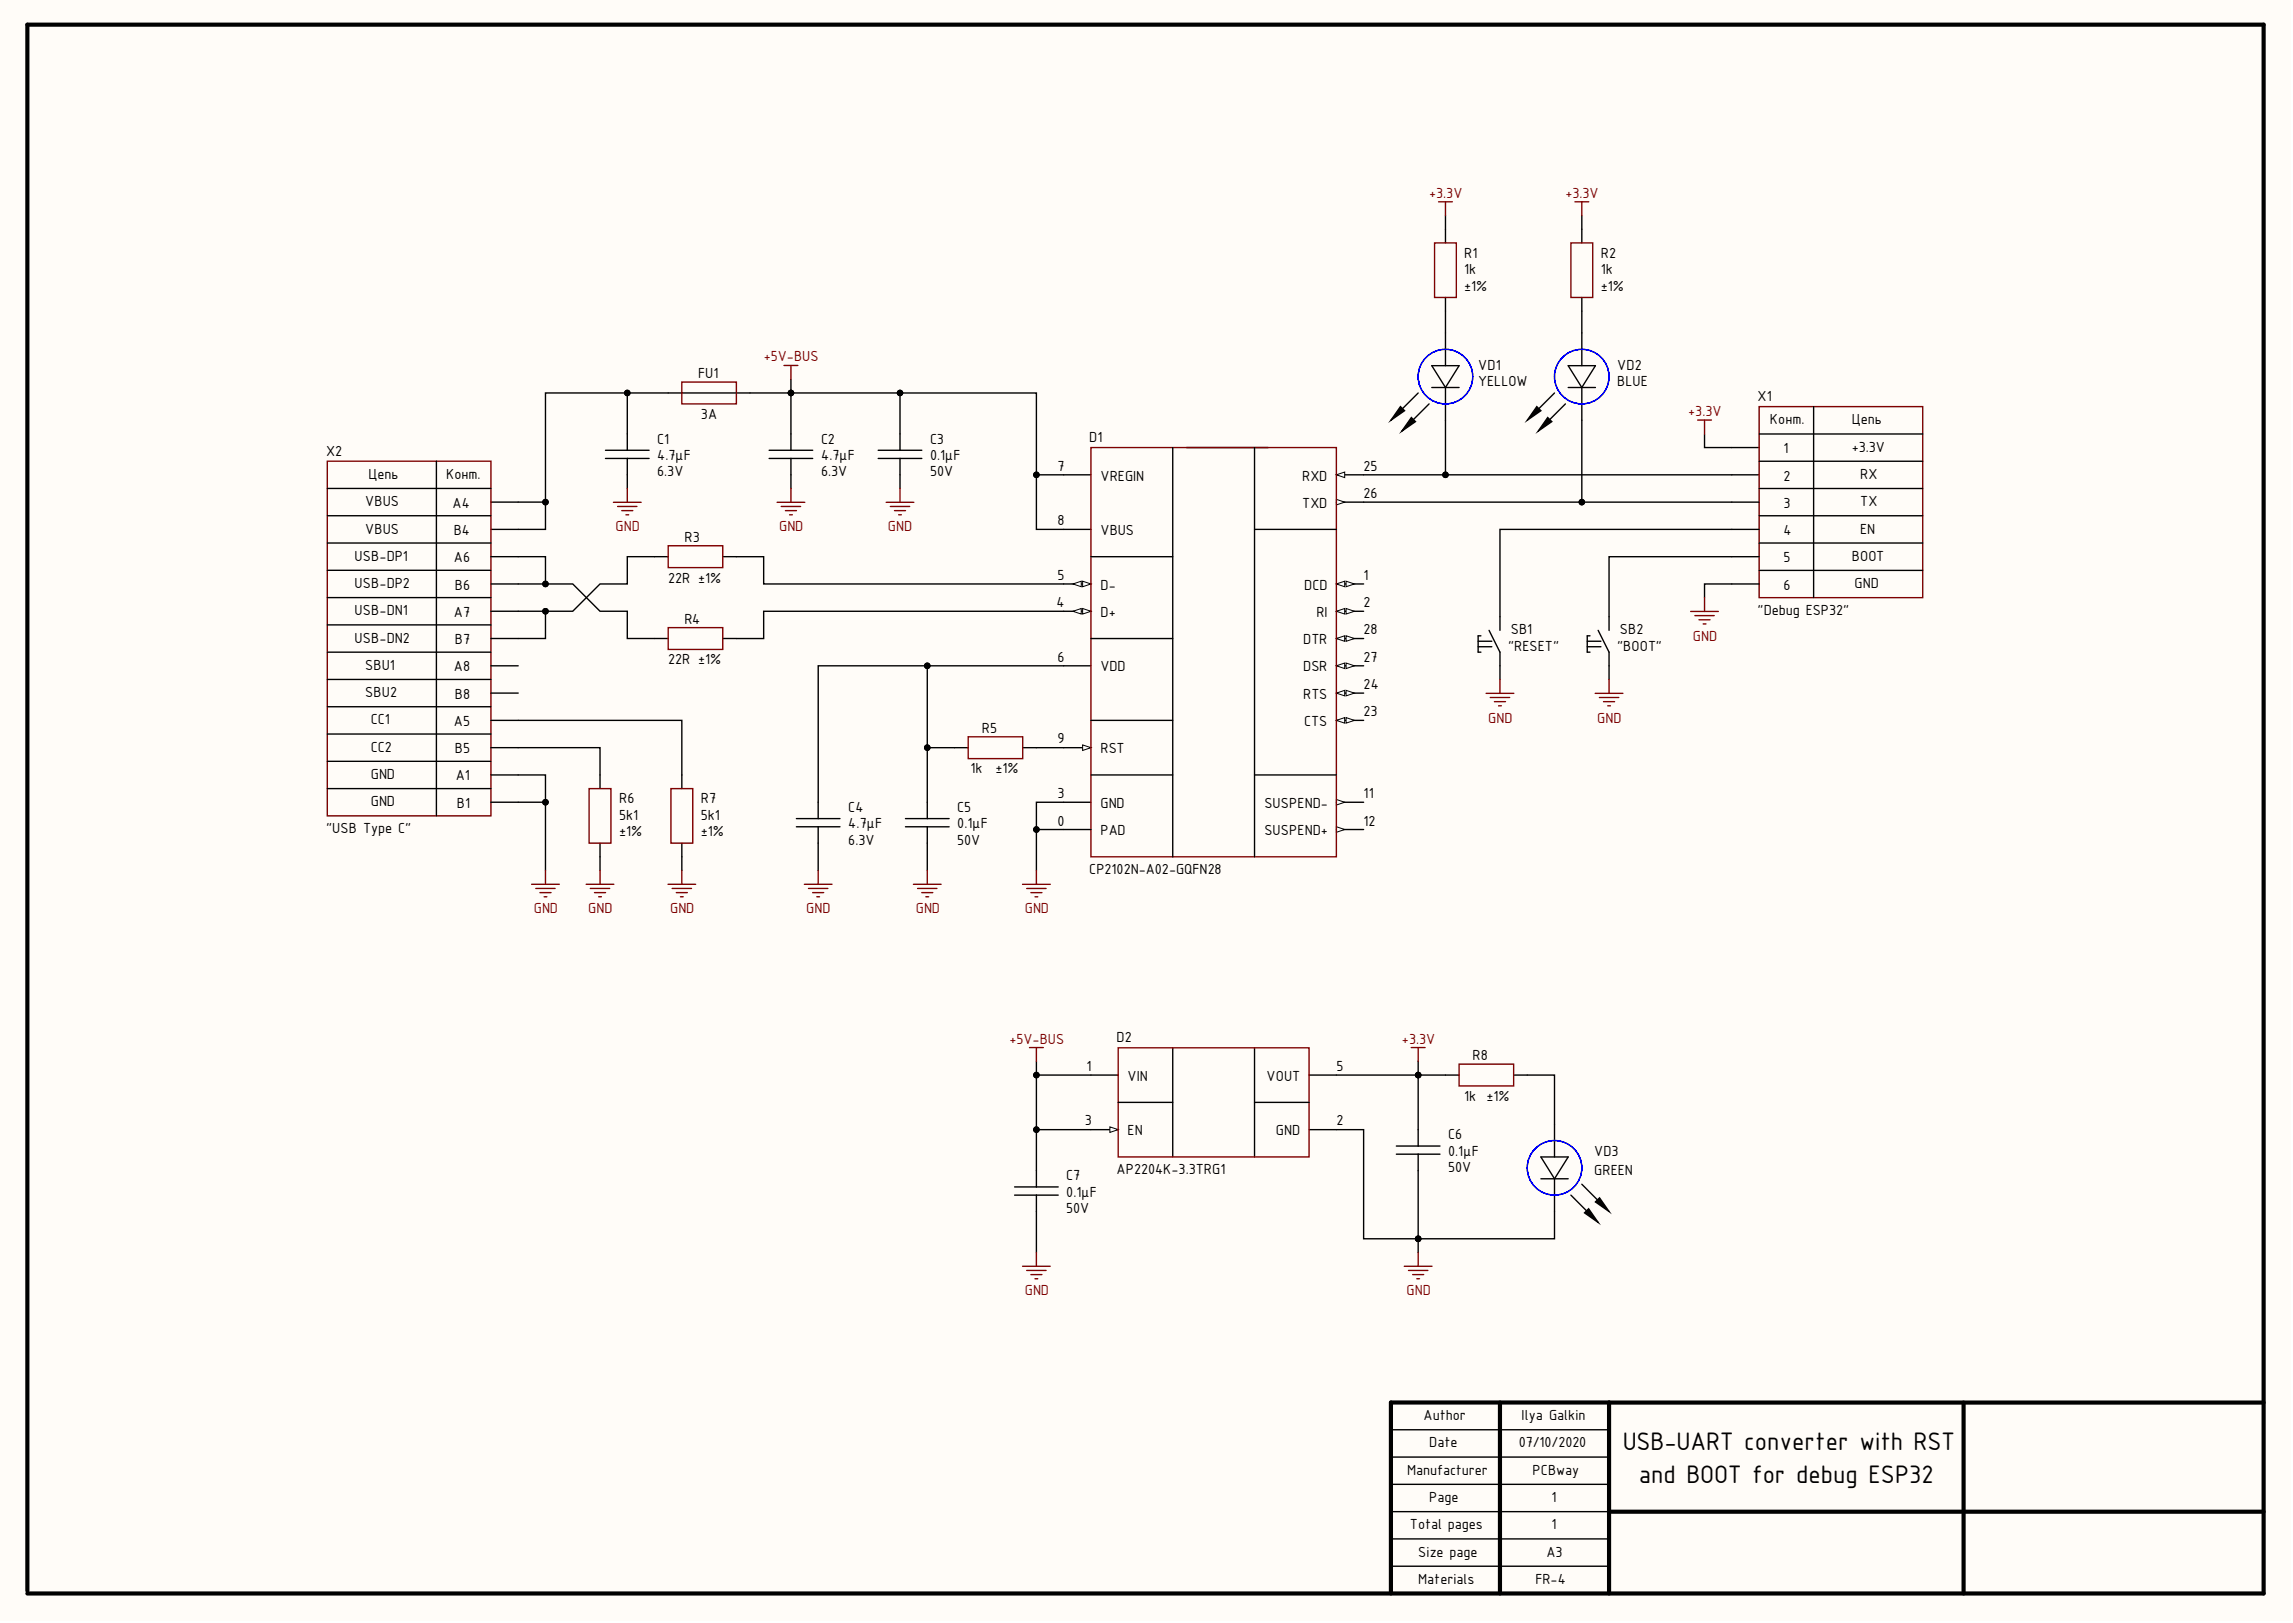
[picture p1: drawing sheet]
<svg xmlns="http://www.w3.org/2000/svg" width="420mm" height="297mm" viewBox="0 0 420 297" stroke-linecap="round" stroke-linejoin="round" font-family="sans-serif">
<defs><g id="words">
<g font-size="5">
<text x="297.1" y="265.4">USB-UART converter with RST</text>
<text x="300" y="271.3">and BOOT for debug ESP32</text>
</g>
<g font-size="2.9" fill="#800000">
<text x="261.7" y="36.2">+3.3V</text>
<text x="286.6" y="36.2">+3.3V</text>
<text x="139.8" y="66.1">+5V-BUS</text>
<text x="309.1" y="76.1">+3.3V</text>
<text x="112.7" y="97.2">GND</text>
<text x="142.6" y="97.2">GND</text>
<text x="162.6" y="97.2">GND</text>
<text x="309.9" y="117.3">GND</text>
<text x="272.5" y="132.3">GND</text>
<text x="292.4" y="132.3">GND</text>
<text x="97.7" y="167.2">GND</text>
<text x="107.7" y="167.2">GND</text>
<text x="122.7" y="167.2">GND</text>
<text x="147.6" y="167.2">GND</text>
<text x="167.6" y="167.2">GND</text>
<text x="187.6" y="167.2">GND</text>
<text x="184.8" y="191">+5V-BUS</text>
<text x="256.7" y="191">+3.3V</text>
<text x="187.6" y="237.1">GND</text>
<text x="257.5" y="237.1">GND</text>
</g>
<g font-size="2.9">
<text x="268.1" y="47.2">R1</text>
<text x="293.1" y="47.2">R2</text>
<text x="268.1" y="53.2">±1%</text>
<text x="268.1" y="50.2">1k</text>
<text x="293.1" y="53.2">±1%</text>
<text x="293.1" y="50.2">1k</text>
<text x="127.8" y="69.2">FU1</text>
<text x="270.6" y="70.7">YELLOW</text>
<text x="270.6" y="67.7">VD1</text>
<text x="296.1" y="70.7">BLUE</text>
<text x="296.1" y="67.7">VD2</text>
<text x="128.3" y="76.7">3A</text>
<text x="321.8" y="73.4">X1</text>
<text x="324.1" y="77.6">Конт.</text>
<text x="339" y="77.6">Цепь</text>
<text x="59.7" y="83.4">X2</text>
<text x="120.3" y="81.2">C1</text>
<text x="150.3" y="81.2">C2</text>
<text x="170.3" y="81.2">C3</text>
<text x="199.4" y="80.9">D1</text>
<text x="326.5" y="83">1</text>
<text x="339" y="82.7">+3.3V</text>
<text x="67.5" y="87.7">Цепь</text>
<text x="81.7" y="87.7">Конт.</text>
<text x="120.3" y="87.2">6.3V</text>
<text x="120.3" y="84.1">4.7μF</text>
<text x="150.3" y="87.2">6.3V</text>
<text x="150.3" y="84.1">4.7μF</text>
<text x="170.3" y="87.2">50V</text>
<text x="170.3" y="84.1">0.1μF</text>
<text x="193.6" y="86.2">7</text>
<text x="201.5" y="87.9">VREGIN</text>
<text x="238.4" y="87.9">RXD</text>
<text x="249.7" y="86.2">25</text>
<text x="326.5" y="87.9">2</text>
<text x="340.5" y="87.7">RX</text>
<text x="66.9" y="92.7">VBUS</text>
<text x="82.9" y="92.9">A4</text>
<text x="238.4" y="92.9">TXD</text>
<text x="249.7" y="91.2">26</text>
<text x="326.5" y="92.9">3</text>
<text x="340.5" y="92.7">TX</text>
<text x="66.9" y="97.7">VBUS</text>
<text x="83.1" y="97.9">B4</text>
<text x="125.3" y="99.1">R3</text>
<text x="193.6" y="96.1">8</text>
<text x="201.5" y="97.9">VBUS</text>
<text x="326.5" y="97.9">4</text>
<text x="340.5" y="97.7">EN</text>
<text x="64.9" y="102.7">USB-DP1</text>
<text x="64.9" y="107.6">USB-DP2</text>
<text x="83.1" y="102.9">A6</text>
<text x="83.3" y="107.9">B6</text>
<text x="122.3" y="106.6">22R ±1%</text>
<text x="193.6" y="106.1">5</text>
<text x="201.5" y="107.9">D-</text>
<text x="238.7" y="107.9">DCD</text>
<text x="249.7" y="106.1">1</text>
<text x="326.5" y="102.9">5</text>
<text x="326.5" y="107.9">6</text>
<text x="339" y="102.7">BOOT</text>
<text x="339.5" y="107.6">GND</text>
<text x="64.9" y="112.6">USB-DN1</text>
<text x="83.1" y="112.9">A7</text>
<text x="193.4" y="111.1">4</text>
<text x="201.5" y="112.9">D+</text>
<text x="241" y="112.9">RI</text>
<text x="249.7" y="111.1">2</text>
<text x="321.8" y="112.5">&quot;Debug ESP32&quot;</text>
<text x="64.9" y="117.6">USB-DN2</text>
<text x="83.3" y="117.9">B7</text>
<text x="125.3" y="114.2">R4</text>
<text x="238.6" y="117.9">DTR</text>
<text x="249.7" y="116.1">28</text>
<text x="276.1" y="119.1">&quot;RESET&quot;</text>
<text x="276.6" y="116.1">SB1</text>
<text x="296.1" y="119.1">&quot;BOOT&quot;</text>
<text x="296.6" y="116.1">SB2</text>
<text x="66.9" y="122.6">SBU1</text>
<text x="83.1" y="122.9">A8</text>
<text x="122.3" y="121.6">22R ±1%</text>
<text x="193.6" y="121.1">6</text>
<text x="201.5" y="122.9">VDD</text>
<text x="238.6" y="122.9">DSR</text>
<text x="249.7" y="121.1">27</text>
<text x="66.9" y="127.6">SBU2</text>
<text x="83.3" y="127.9">B8</text>
<text x="238.6" y="127.9">RTS</text>
<text x="249.7" y="131.1">23</text>
<text x="249.7" y="126.1">24</text>
<text x="67.9" y="132.6">CC1</text>
<text x="67.9" y="137.6">CC2</text>
<text x="83.1" y="132.8">A5</text>
<text x="83.3" y="137.8">B5</text>
<text x="179.7" y="134.1">R5</text>
<text x="193.6" y="136.1">9</text>
<text x="201.5" y="137.8">RST</text>
<text x="238.7" y="132.8">CTS</text>
<text x="67.9" y="142.6">GND</text>
<text x="83.4" y="142.8">A1</text>
<text x="177.7" y="141.6">1k</text>
<text x="182.3" y="141.6">±1%</text>
<text x="67.9" y="147.6">GND</text>
<text x="83.6" y="147.9">B1</text>
<text x="113.4" y="147.1">R6</text>
<text x="128.3" y="147.1">R7</text>
<text x="155.3" y="148.6">C4</text>
<text x="175.3" y="148.6">C5</text>
<text x="193.6" y="146.1">3</text>
<text x="201.5" y="147.9">GND</text>
<text x="231.5" y="147.9">SUSPEND-</text>
<text x="249.7" y="146.1">11</text>
<text x="59.7" y="152.4">&quot;USB Type C&quot;</text>
<text x="113.4" y="153.1">±1%</text>
<text x="113.4" y="150.1">5k1</text>
<text x="128.3" y="153.1">±1%</text>
<text x="128.3" y="150.1">5k1</text>
<text x="155.3" y="154.6">6.3V</text>
<text x="155.3" y="151.6">4.7μF</text>
<text x="175.3" y="154.6">50V</text>
<text x="175.3" y="151.6">0.1μF</text>
<text x="193.6" y="151.1">0</text>
<text x="201.5" y="152.9">PAD</text>
<text x="231.5" y="152.9">SUSPEND+</text>
<text x="249.7" y="151.1">12</text>
<text x="199.4" y="159.9">CP2102N-A02-GQFN28</text>
<text x="204.4" y="190.8">D2</text>
<text x="198.9" y="196">1</text>
<text x="206.5" y="197.8">VIN</text>
<text x="231.9" y="197.8">VOUT</text>
<text x="244.7" y="196">5</text>
<text x="269.6" y="194">R8</text>
<text x="268.1" y="201.5">1k ±1%</text>
<text x="198.6" y="206">3</text>
<text x="206.5" y="207.8">EN</text>
<text x="233.6" y="207.8">GND</text>
<text x="244.7" y="206">2</text>
<text x="265.1" y="208.5">C6</text>
<text x="195.2" y="216">C7</text>
<text x="204.4" y="214.8">AP2204K-3.3TRG1</text>
<text x="265.1" y="214.5">50V</text>
<text x="265.1" y="211.5">0.1μF</text>
<text x="291.8" y="215.1">GREEN</text>
<text x="291.8" y="211.6">VD3</text>
<text x="195.2" y="222">50V</text>
<text x="195.2" y="219">0.1μF</text>
<text x="260.6" y="259.9">Author</text>
<text x="278.6" y="259.9">Ilya Galkin</text>
<text x="257.6" y="269.9">Manufacturer</text>
<text x="261.7" y="264.9">Date</text>
<text x="278.1" y="264.9">07/10/2020</text>
<text x="280.6" y="269.9">PCBway</text>
<text x="261.7" y="274.9">Page</text>
<text x="284.1" y="274.9">1</text>
<text x="258.1" y="279.9">Total pages</text>
<text x="284.1" y="279.9">1</text>
<text x="259.6" y="284.9">Size page</text>
<text x="283.1" y="284.9">A3</text>
<text x="259.6" y="289.9">Materials</text>
<text x="281.1" y="289.9">FR-4</text>
</g>
</g></defs>
<g fill="#fffcf8">
<path d="M0 0h419.4v296.6h-419.4z" fill-rule="evenodd"/>
<path d="M0 0h419.4v296.6h-419.4z" fill-rule="evenodd"/>
</g>
<path d="M274.6 256.7v34.9M294.6 256.7v34.9M359.5 256.7v34.9M414.4 256.7h-159.7v34.9M294.6 276.7h119.8M5 291.1v-286.6h409.4v287.1h-409.4" fill="none" stroke="#000" stroke-width=".76"/>
<g fill="none" stroke="#000" stroke-width=".25">
<path d="M114.8 71.9h30v10.5M144.8 69.4v2.5M59.9 89.4h30M59.9 94.4h30M59.9 99.4h30M79.9 84.4v64.9M89.9 91.9h10v5h-10M110.9 83.9h7.9M110.9 82.4h7.9M114.8 82.4v-10.5h-14.9v20M114.8 83.9v5.5M140.8 83.9h8"/>
<path d="M140.8 82.4h8M144.8 83.9v5.5M59.9 104.4h30M59.9 109.4h30M59.9 114.4h30M59.9 119.4h30M89.9 101.9h5M89.9 106.9h5M89.9 111.9h5M89.9 116.9h5M244.7 106.9h5M59.9 124.4h30"/>
<path d="M59.9 129.3h30M59.9 134.3h30M59.9 139.3h30M89.9 136.8h20v7.5M89.9 131.8h34.9v12.5M89.9 121.9h5M89.9 126.8h5M59.9 144.3h30M89.9 141.8h10v5h-10M99.9 146.8v12.5M109.9 154.3v5M124.8 154.3v5"/>
<path d="M254.7 276.7h39.9M254.7 271.7h39.9M254.7 266.7h39.9M254.7 261.7h39.9M254.7 286.6h39.9M254.7 281.6h39.9"/>
</g>
<g fill="none" stroke="#800000" stroke-width=".25">
<path d="M124.8 69.9h10v4h-10zM143.5 66.9h2.6M144.8 66.9v2.5M59.9 84.4h30v64.9h-30zM112.3 91.9h5.1M113.1 92.7h3.5M113.8 93.5h2.1M114.6 94.2h.5M114.8 89.4v2.5M142.3 91.9h5M143 92.7h3.6M143.8 93.5h2"/>
<path d="M144.6 94.2h.5M144.8 89.4v2.5M99.9 159.3v2.5M107.9 144.3h3.9v10h-3.9zM109.9 159.3v2.5M122.8 144.3h4v10h-4zM124.8 159.3v2.5M97.3 161.8h5.1M98.1 162.6h3.5M98.9 163.4h2M99.6 164.1h.5M107.3 161.8h5.1"/>
<path d="M108.1 162.6h3.5M108.8 163.4h2.1M109.6 164.1h.5M122.3 161.8h5.1M123.1 162.6h3.5M123.8 163.4h2M124.6 164.1h.5"/>
</g>
<g fill="#000">
<circle cx="114.8" cy="71.9" r=".51"/>
<circle cx="144.8" cy="71.9" r=".51"/>
<circle cx="99.9" cy="91.9" r=".51"/>
<circle cx="99.9" cy="146.8" r=".51"/>
</g>
<g fill="none" stroke="#000" stroke-width=".18">
<circle cx="114.8" cy="71.9" r=".51"/>
<circle cx="144.8" cy="71.9" r=".51"/>
<circle cx="99.9" cy="91.9" r=".51"/>
<circle cx="99.9" cy="146.8" r=".51"/>
</g>
<path d="M244.7 106.9l1.5-.5v1z" fill="#f8fcff"/>
<path d="M244.7 106.9l1.5-.5v1z" fill="none" stroke="#000" stroke-width=".18"/>
<path d="M246.4 106.4l1.6 .5-1.6 .5z" fill="#f8fcff"/>
<path d="M246.4 106.4l1.6 .5-1.6 .5z" fill="none" stroke="#000" stroke-width=".18"/>
<path d="M244.7 111.9h5" fill="none" stroke="#000" stroke-width=".25"/>
<path d="M244.7 111.9l1.5-.5v1z" fill="#f8fcff"/>
<path d="M244.7 111.9l1.5-.5v1z" fill="none" stroke="#000" stroke-width=".18"/>
<path d="M246.4 111.4l1.6 .5-1.6 .5z" fill="#f8fcff"/>
<path d="M246.4 111.4l1.6 .5-1.6 .5z" fill="none" stroke="#000" stroke-width=".18"/>
<path d="M194.7 111.9h5M194.7 146.8h5" fill="none" stroke="#000" stroke-width=".25"/>
<path d="M198.2 111.4l1.5 .5-1.5 .5z" fill="#f8fcff"/>
<path d="M198.2 111.4l1.5 .5-1.5 .5z" fill="none" stroke="#000" stroke-width=".18"/>
<path d="M196.4 111.9l1.6-.5v1z" fill="#f8fcff"/>
<path d="M196.4 111.9l1.6-.5v1z" fill="none" stroke="#000" stroke-width=".18"/>
<path d="M194.7 106.9h5" fill="none" stroke="#000" stroke-width=".25"/>
<path d="M198.2 106.4l1.5 .5-1.5 .5z" fill="#f8fcff"/>
<path d="M198.2 106.4l1.5 .5-1.5 .5z" fill="none" stroke="#000" stroke-width=".18"/>
<path d="M196.4 106.9l1.6-.5v1z" fill="#f8fcff"/>
<path d="M196.4 106.9l1.6-.5v1z" fill="none" stroke="#000" stroke-width=".18"/>
<path d="M194.7 86.9h5M194.7 96.9h5M194.7 121.9h5M194.7 136.8h5" fill="none" stroke="#000" stroke-width=".25"/>
<path d="M198.2 136.3l1.5 .5-1.5 .5z" fill="#f8fcff"/>
<path d="M198.2 136.3l1.5 .5-1.5 .5z" fill="none" stroke="#000" stroke-width=".18"/>
<path d="M244.7 146.8h5" fill="none" stroke="#000" stroke-width=".25"/>
<path d="M244.7 146.3l1.5 .5-1.5 .5z" fill="#f8fcff"/>
<path d="M244.7 146.3l1.5 .5-1.5 .5z" fill="none" stroke="#000" stroke-width=".18"/>
<path d="M244.7 151.8h5" fill="none" stroke="#000" stroke-width=".25"/>
<path d="M244.7 151.3l1.5 .5-1.5 .5z" fill="#f8fcff"/>
<path d="M244.7 151.3l1.5 .5-1.5 .5z" fill="none" stroke="#000" stroke-width=".18"/>
<path d="M244.7 131.8h5" fill="none" stroke="#000" stroke-width=".25"/>
<path d="M244.7 131.8l1.5-.5v1z" fill="#f8fcff"/>
<path d="M244.7 131.8l1.5-.5v1z" fill="none" stroke="#000" stroke-width=".18"/>
<path d="M246.4 131.3l1.6 .5-1.6 .5z" fill="#f8fcff"/>
<path d="M246.4 131.3l1.6 .5-1.6 .5z" fill="none" stroke="#000" stroke-width=".18"/>
<path d="M244.7 126.9h5" fill="none" stroke="#000" stroke-width=".25"/>
<path d="M244.7 126.9l1.5-.6v1.1z" fill="#f8fcff"/>
<path d="M244.7 126.9l1.5-.6v1.1z" fill="none" stroke="#000" stroke-width=".18"/>
<path d="M246.4 126.3l1.6 .6-1.6 .5z" fill="#f8fcff"/>
<path d="M246.4 126.3l1.6 .6-1.6 .5z" fill="none" stroke="#000" stroke-width=".18"/>
<path d="M244.7 86.9h5" fill="none" stroke="#000" stroke-width=".25"/>
<path d="M244.7 86.9l1.5-.5v1z" fill="#f8fcff"/>
<path d="M244.7 86.9l1.5-.5v1z" fill="none" stroke="#000" stroke-width=".18"/>
<path d="M244.7 91.9h5" fill="none" stroke="#000" stroke-width=".25"/>
<path d="M244.7 91.4l1.5 .5-1.5 .5z" fill="#f8fcff"/>
<path d="M244.7 91.4l1.5 .5-1.5 .5z" fill="none" stroke="#000" stroke-width=".18"/>
<path d="M244.7 121.9h5" fill="none" stroke="#000" stroke-width=".25"/>
<path d="M244.7 121.9l1.5-.6v1.1z" fill="#f8fcff"/>
<path d="M244.7 121.9l1.5-.6v1.1z" fill="none" stroke="#000" stroke-width=".18"/>
<path d="M246.4 121.3l1.6 .6-1.6 .5z" fill="#f8fcff"/>
<path d="M246.4 121.3l1.6 .6-1.6 .5z" fill="none" stroke="#000" stroke-width=".18"/>
<path d="M244.7 116.9h5" fill="none" stroke="#000" stroke-width=".25"/>
<path d="M244.7 116.9l1.5-.5v1z" fill="#f8fcff"/>
<path d="M244.7 116.9l1.5-.5v1z" fill="none" stroke="#000" stroke-width=".18"/>
<path d="M246.4 116.4l1.6 .5-1.6 .5z" fill="#f8fcff"/>
<g fill="none" stroke="#000" stroke-width=".18">
<path d="M246.4 116.4l1.6 .5-1.6 .5z"/>
<circle cx="144.8" cy="71.9" r=".51"/>
<circle cx="164.8" cy="71.9" r=".51"/>
<circle cx="189.7" cy="86.9" r=".51"/>
<circle cx="99.9" cy="106.9" r=".51"/>
<circle cx="99.9" cy="111.9" r=".51"/>
<circle cx="169.8" cy="121.9" r=".51"/>
<circle cx="169.8" cy="136.8" r=".51"/>
<circle cx="189.7" cy="151.8" r=".51"/>
</g>
<g fill="none" stroke="#000" stroke-width=".25">
<path d="M144.8 71.9h20v10.5M164.8 71.9h24.9v15M289.6 60.9v6M289.6 70.9v6M160.8 83.9h8M160.8 82.4h8M164.8 83.9v5.5M194.7 86.9h-5v10h5M214.7 81.9v74.9M217.2 81.9h15M229.7 81.9v74.9M229.7 96.9h15"/>
<path d="M94.9 101.9h5v5h-5M94.9 111.9h5v5h-5M99.9 106.9h5l5 5h4.9v5h7.5M122.3 101.9h-7.5v5h-4.9l-5 5h-5M132.3 101.9h7.5v5h54.9M194.7 111.9h-54.9v5h-7.5M199.7 116.9h15M199.7 101.9h15M169.8 121.9v27.9M169.8 136.8h7.5M187.2 136.8h7.5M194.7 121.9h-44.9v27.9"/>
<path d="M199.7 131.8h15M145.8 151.3h8M145.8 149.8h8M149.8 151.3v8M165.8 151.3h8M165.8 149.8h8M169.8 151.3v8M189.7 151.8v7.5M194.7 146.8h-5v5h10M199.7 141.8h15M229.7 141.8h15"/>
</g>
<g fill="none" stroke="#800000" stroke-width=".25">
<path d="M122.3 99.9h10v4h-10zM162.2 91.9h5.1M163 92.7h3.5M163.8 93.5h2M164.5 94.2h.5M164.8 89.4v2.5M199.7 81.9h45v74.9h-45zM122.3 114.9h10v4h-10zM177.3 134.8h9.9v4h-9.9zM149.8 159.3v2.5M169.8 159.3v2.5M189.7 159.3v2.5"/>
<path d="M147.3 161.8h5M148 162.6h3.6M148.8 163.4h2M149.5 164.1h.5M167.2 161.8h5.1M168 162.6h3.5M168.8 163.4h2M169.5 164.1h.5M187.2 161.8h5.1M188 162.6h3.5M188.7 163.4h2.1M189.5 164.1h.5"/>
</g>
<g fill="#000">
<circle cx="144.8" cy="71.9" r=".51"/>
<circle cx="164.8" cy="71.9" r=".51"/>
<circle cx="189.7" cy="86.9" r=".51"/>
<circle cx="99.9" cy="106.9" r=".51"/>
<circle cx="99.9" cy="111.9" r=".51"/>
<circle cx="169.8" cy="121.9" r=".51"/>
<circle cx="169.8" cy="136.8" r=".51"/>
<circle cx="189.7" cy="151.8" r=".51"/>
</g>
<path d="M284.6 71.9l-3 3M286.6 73.9l-3 3M287.1 70.9h5M287.1 66.9h5l-2.5 4z" fill="none" stroke="#030000" stroke-width=".25"/>
<circle cx="289.6" cy="68.9" r="5" fill="none" stroke="#00f" stroke-width=".25"/>
<path d="M283.4 76.4l.7 .8-2.5 1.7z" fill="#030000"/>
<path d="M283.4 76.4l.7 .8-2.5 1.7z" fill="none" stroke="#030000" stroke-width=".25"/>
<path d="M281.4 74.4l.7 .8-2.5 1.7z" fill="#030000"/>
<path d="M259.6 71.9l-2.9 3M261.6 73.9l-3 3M262.1 70.9h5M262.1 66.9h5l-2.5 4zM281.4 74.4l.7 .8-2.5 1.7z" fill="none" stroke="#030000" stroke-width=".25"/>
<path d="M264.6 60.9v6M264.6 70.9v6" fill="none" stroke="#000" stroke-width=".25"/>
<circle cx="264.6" cy="68.9" r="5" fill="none" stroke="#00f" stroke-width=".25"/>
<path d="M258.4 76.4l.7 .8-2.4 1.7z" fill="#030000"/>
<path d="M258.4 76.4l.7 .8-2.4 1.7z" fill="none" stroke="#030000" stroke-width=".25"/>
<path d="M256.4 74.4l.7 .8-2.4 1.7z" fill="#030000"/>
<path d="M256.4 74.4l.7 .8-2.4 1.7z" fill="none" stroke="#030000" stroke-width=".25"/>
<g fill="none" stroke="#000" stroke-width=".25">
<path d="M264.6 39.5v5M289.6 39.5v5M264.6 54.4v6.5M289.6 54.4v6.5M264.6 76.9v10h-14.9M289.6 76.9v15h-39.9M312.1 79.4v2.5h10M322.1 79.4h29.9M332 74.4v35M264.6 86.9h57.5M289.6 91.9h32.5M322.1 96.9h-47.5v18.5"/>
<path d="M322.1 84.4h29.9M322.1 89.4h29.9M322.1 94.4h29.9M322.1 99.4h29.9M270.6 118.4h2.5M270.6 117.4h2.5M271.1 116.4h-.5v3h.5M272.6 115.4l2 4v5M290.6 118.4h2.5M290.6 117.4h2.5M291.1 116.4h-.5v3h.5M292.6 115.4l2 4v5"/>
<path d="M322.1 106.9h-10v2.5M322.1 101.9h-27.5v13.5M322.1 104.4h29.9M199.7 196.8h5M199.7 206.7h5M239.7 206.7h5"/>
</g>
<g fill="#000">
<circle cx="264.6" cy="86.9" r=".51"/>
<circle cx="289.6" cy="91.9" r=".51"/>
</g>
<g fill="none" stroke="#000" stroke-width=".18">
<circle cx="264.6" cy="86.9" r=".51"/>
<circle cx="289.6" cy="91.9" r=".51"/>
</g>
<g fill="none" stroke="#800000" stroke-width=".25">
<path d="M263.4 36.9h2.5M264.6 36.9v2.6M288.3 36.9h2.6M289.6 36.9v2.6M262.6 44.5h4v9.9h-4zM287.6 44.5h4v9.9h-4zM310.8 76.9h2.5M312.1 76.9v2.5M322.1 74.4h29.9v35h-29.9zM309.5 111.9h5.1M310.3 112.7h3.5M311.1 113.4h2"/>
<path d="M311.8 114.2h.5M312.1 109.4v2.5M272.1 126.9h5.1M272.8 127.7h3.6M273.6 128.4h2M274.4 129.2h.5M274.6 124.4v2.5M292.1 126.9h5M292.8 127.7h3.6M293.6 128.4h2M294.3 129.2h.5M294.6 124.4v2.5"/>
</g>
<path d="M203.2 206.2l1.5 .5-1.5 .6z" fill="#f8fcff"/>
<g fill="none" stroke="#000" stroke-width=".18">
<path d="M203.2 206.2l1.5 .5-1.5 .6z"/>
<circle cx="189.7" cy="196.8" r=".51"/>
<circle cx="189.7" cy="206.7" r=".51"/>
</g>
<path d="M199.7 196.8h-10v9.9M214.7 191.8v19.9M229.7 191.8v19.9M239.7 196.8h5M185.8 218.7h7.9M185.8 217.2h7.9M189.7 218.7v3M199.7 206.7h-10v10.5M204.7 201.8h10M229.7 201.8h10M284.6 205.8v5.9M284.6 215.7v6" fill="none" stroke="#000" stroke-width=".25"/>
<path d="M204.7 191.8h35v19.9h-35z" fill="none" stroke="#800000" stroke-width=".25"/>
<g fill="#000">
<circle cx="189.7" cy="196.8" r=".51"/>
<circle cx="189.7" cy="206.7" r=".51"/>
</g>
<path d="M282.1 215.7h5M282.1 211.7h5l-2.5 4zM287.6 218.7l3 3M289.6 216.7l3 3" fill="none" stroke="#030000" stroke-width=".25"/>
<circle cx="284.6" cy="213.7" r="5" fill="none" stroke="#00f" stroke-width=".25"/>
<path d="M290.8 221.2l1.8 2.5-2.5-1.7z" fill="#030000"/>
<path d="M290.8 221.2l1.8 2.5-2.5-1.7z" fill="none" stroke="#030000" stroke-width=".25"/>
<path d="M292.8 219.2l1.8 2.5-2.5-1.7z" fill="#030000"/>
<path d="M292.8 219.2l1.8 2.5-2.5-1.7z" fill="none" stroke="#030000" stroke-width=".25"/>
<path d="M189.7 194.3v2.5M244.7 196.8h14.9v12.9M259.6 194.3v2.5h7.5M277.1 196.8h7.5v9M244.7 206.7h5v20h34.9v-5M255.6 211.2h8M255.6 209.7h8M259.6 211.2v18M189.7 221.7v7.5" fill="none" stroke="#000" stroke-width=".25"/>
<g fill="none" stroke="#800000" stroke-width=".25">
<path d="M188.5 191.7h2.5M189.7 191.7v2.6M258.4 191.7h2.5M259.6 191.7v2.6M267.1 194.8h10v4h-10zM187.2 231.8h5.1M188 232.5h3.5M188.7 233.3h2.1M189.5 234h.5M189.7 229.2v2.6M257.1 231.8h5.1M257.9 232.5h3.5"/>
<path d="M258.6 233.3h2.1M259.4 234h.5M259.6 229.2v2.6"/>
</g>
<g fill="#000">
<circle cx="189.7" cy="196.8" r=".51"/>
<circle cx="259.6" cy="196.8" r=".51"/>
<circle cx="259.6" cy="226.7" r=".51"/>
</g>
<g fill="none" stroke="#000" stroke-width=".18">
<circle cx="189.7" cy="196.8" r=".51"/>
<circle cx="259.6" cy="196.8" r=".51"/>
<circle cx="259.6" cy="226.7" r=".51"/>
</g>
<use href="#words"/>
</svg>
